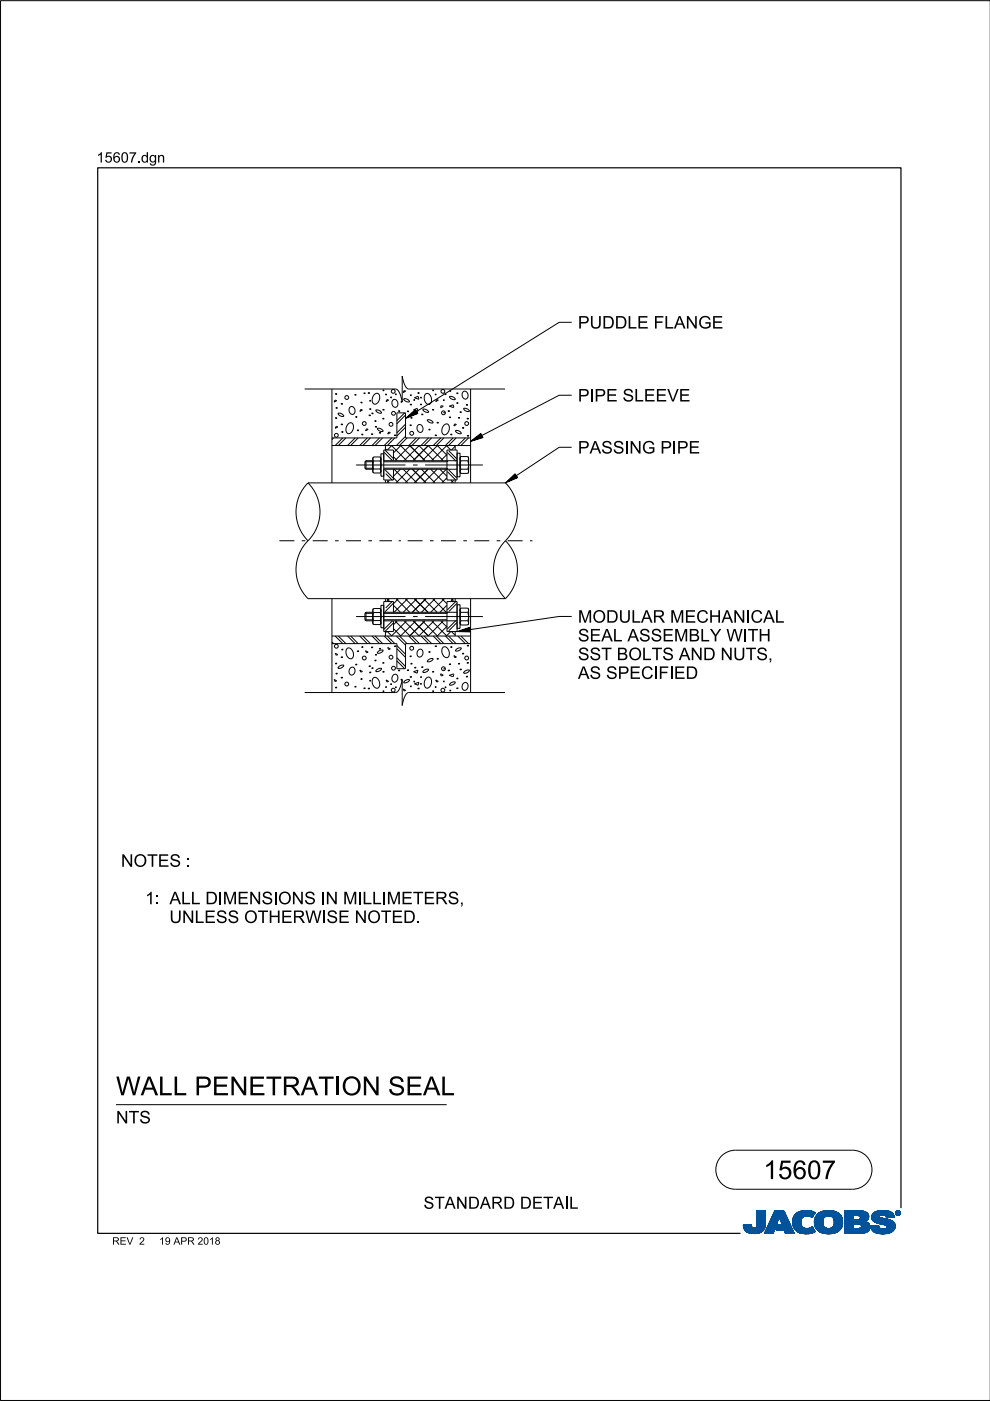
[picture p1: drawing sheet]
<svg xmlns="http://www.w3.org/2000/svg" width="210mm" height="297mm" viewBox="0 0 210 297" stroke-linecap="round" stroke-linejoin="round" font-family="sans-serif">
<defs><g id="words">
<g font-size="4">
<text x="24.6" y="232.2">W ALLPEN</text>
<text x="52.7" y="232.2">ETRATI</text>
<text x="72.4" y="232.2">ON</text>
<text x="82.3" y="232.2">SEAL</text>
<text x="161.9" y="250">15607</text>
</g>
<g font-size="2.6">
<text x="122.5" y="69.7">PUDDLE FLAN</text>
<text x="148" y="69.7">GE</text>
<text x="122.5" y="85.1">PI</text>
<text x="126" y="85.1">PE SLEEVE</text>
<text x="122.5" y="96.2">PASSI</text>
<text x="133.4" y="96.2">N</text>
<text x="136.1" y="96.2">G PI</text>
<text x="143.5" y="96.2">PE</text>
<text x="122.5" y="136">SEALASSEM</text>
<text x="122.5" y="132">M</text>
<text x="125.6" y="132">ODULAR M</text>
<text x="145.1" y="132">ECH</text>
<text x="146" y="136">BLY W I</text>
<text x="153" y="132">AN</text>
<text x="158.1" y="132">I</text>
<text x="158.5" y="136">TH</text>
<text x="159.1" y="132">CAL</text>
<text x="122.5" y="143.9">AS SPECI ED</text>
<text x="122.5" y="140">SST BOLTS AN</text>
<text x="139.6" y="143.9">FI</text>
<text x="149.1" y="140">D N</text>
<text x="155.4" y="140">UTS,</text>
<text x="25.6" y="183.8">N</text>
<text x="28.3" y="183.8">OTES :</text>
<text x="30.8" y="191.7">1:ALLDI</text>
<text x="47.2" y="191.7">M</text>
<text x="50.3" y="191.7">EN</text>
<text x="55.5" y="191.7">SI</text>
<text x="59" y="191.7">ON</text>
<text x="69" y="191.7">N</text>
<text x="72.7" y="191.7">M</text>
<text x="76.8" y="191.7">L</text>
<text x="82" y="191.7">M</text>
<text x="85.1" y="191.7">ETERS,</text>
<text x="35.9" y="195.7">UN</text>
<text x="41.3" y="195.7">LESS OTH</text>
<text x="59.6" y="195.7">ERW I</text>
<text x="69.2" y="195.7">SE N</text>
<text x="77.9" y="195.7">OTED.</text>
<text x="24.6" y="238.2">N</text>
<text x="27.3" y="238.2">TS</text>
<text x="89.8" y="256.3">STAN</text>
<text x="99.2" y="256.3">DARD DETAI</text>
<text x="120.6" y="256.3">L</text>
</g>
<g font-size="2.2">
<text x="20.5" y="34.5">15607.</text>
<text x="29.9" y="34.5">dgn</text>
</g>
<g font-size="1.6">
<text x="23.8" y="263.9">REV</text>
<text x="29.5" y="263.9">2</text>
<text x="33.7" y="263.9">19APR 2018</text>
</g>
</g></defs>
<g fill="none" stroke="#00539a" stroke-width=".21">
<path d="M157.6 259.8h1.7M157.6 259.9h1.7M157.6 259.9l1.7 .1M157.6 260h1.8M158.1 259.7h1.2M159.3 259.7h-1.7l.1 .7M159.3 259.7h-.9M159.3 259.7l.1 .3M159.4 260l.1 .3M160.4 260l-.2 .3h2M160.5 259.6h1.8M160.5 259.6l-.1 .4"/>
<path d="M160.5 259.7h1.8M160.5 256.7v2.9M160.5 256.9h1.8M160.5 257.5h1.8M160.5 256.7h1.8v2.7M160.5 256.8h1.8M160.5 256.8l1.8 .1M160.5 256.9l1.8 .1M160.5 257h1.8M160.5 257.1h1.8M160.5 257.2h1.8M160.5 257.2l1.8 .1"/>
<path d="M160.5 257.3h1.8M160.5 257.4h1.8M160.5 257.4l1.8 .1M160.5 257.6h1.8M160.5 257.6l1.8 .1M160.5 257.7h1.8M160.5 257.8h1.8M160.5 257.9h1.8M160.5 258h1.8M160.5 258.1h1.8M160.5 258.1l1.8 .1M160.5 258.2h1.8"/>
<path d="M160.5 258.3h1.8M160.5 258.3l1.8 .1M160.5 258.4h1.8M160.5 258.5h1.8M160.5 258.5l1.8 .1M160.5 258.6h1.8M160.5 258.6l1.8 .1M160.5 258.7h1.8M160.5 258.8h1.8M160.5 258.9h1.8M160.5 259h1.8M160.5 259.1h1.8"/>
<path d="M160.5 259.2h1.8M160.5 259.3h1.8M160.5 259.8h1.8M162.2 260h-1.8M162.2 259.9v.3M162.2 259.9h-1.8M162.2 259.8h-1.7M162.3 259.4l-.1 .5M162.3 259.4v-2.7h-1.8v2.9M162.3 259.5h-1.8M162.3 259.6h-1.8M162.3 256.7l-1.8 .1"/>
<path d="M162.3 259.4h-1.8M163.7 258.1h3.1M163.7 258h3.1M163.7 257.9h3M163.8 257.8h2.9M163.8 257.7h2.9M163.8 257.7h2.8M163.9 257.6h2.7M163.9 257.5h2.7M164 257.4h2.5M164 257.3h2.5M164.1 257.2h2.3"/>
<path d="M164.1 257.1h2.3M164.1 257h2.3M164.2 257h2.1M164.2 256.9h2.1M164.2 256.8h2.1M164.3 256.7h1.9l2.2 4.8h-1.9l-.3-.8h-1.7l.4-1h1l-.7-1.7-1.3 3.5h-1.8zM164.5 260h-1.7M164.5 259.9l-1.7 .1M164.5 259.9h-1.7M164.5 259.8l-1.7 .1M164.6 259.8h-1.7M164.6 259.7l-1.7 .1"/>
<path d="M164.6 259.7h-1.7M164.6 259.6h-1.7M164.6 259.5l-1.6 .1M164.7 259.5h-1.7M164.7 259.4l-1.7 .1M164.7 259.4h-1.7M164.7 259.3l-1.6 .1M164.7 259.3h-1.6M164.8 259.2l-1.7 .1M164.8 259.2h-1.7M164.8 259.1l-1.6 .1M164.8 260h2.9"/>
<path d="M164.8 259.1h-1.6M164.8 259.9h2.9M164.8 259l-1.6 .1M164.9 259.9h2.7M164.9 259h-1.7M164.9 259.8h2.7M164.9 258.9h-1.6M164.9 258.8h-1.6M164.9 259.7h2.7M164.9 259.7l-.4 1 3.6 .1M165 258.7h-1.6M165 258.6l-1.6 .1"/>
<path d="M165 258.6h-1.6M165 258.5l-1.6 .1M165 258.5h-1.6M165.1 258.4l-1.6 .1M165.1 258.4h-1.6M165.1 258.3l-1.6 .1M165.1 258.3h-1.6M165.1 258.2l-1.5 .1M165.1 258.2h-1.5M165.2 258.1l-1.6 .1M165.2 258.1h-1.6M165.2 258l.7 1.7h-1"/>
<path d="M165.2 258l.7 1.7M165.3 258.1h1.5M165.3 258.1l1.6 .1M165.3 258.2h1.6M165.3 258.2l1.6 .1M165.3 258.3h1.6M165.4 258.3l1.6 .1M165.4 258.4h1.6M165.4 258.4l1.6 .1M165.4 258.5h1.6M165.4 258.5l1.7 .1M165.4 258.6h1.7"/>
<path d="M165.5 258.6l1.6 .1M165.5 258.7h1.6M165.5 258.8h1.7M165.5 258.9h1.7M165.6 258.9h1.6M165.6 259h1.7M165.6 259l1.7 .1M165.6 259.1h1.7M165.6 259.1l1.7 .1M165.7 259.2h1.7M165.7 259.2l1.7 .1M165.7 259.3h1.7"/>
<path d="M165.7 259.3l1.7 .1M165.7 259.4h1.7M165.8 259.4l1.7 .1M165.8 259.5h1.7M165.8 259.5l1.7 .1M165.8 259.6h1.7M166.2 256.7l2.2 4.8M166.2 256.8l-1.9-.1-2.2 4.8h1.8l1.3-3.5M168 258.9l.4 1.5M168 258.9h1.8M168 259h1.8M168 259.1h1.8"/>
<path d="M168 259.2h1.8M168 259.2l1.8 .1M168 259.3h1.8M168 259.3l1.8 .1M168.1 259.4h1.8M168.1 259.5h1.7M168.1 259.4l1.7 .1M168.1 259.5l1.8 .1M168.1 259.6h1.8M168.1 259.7h1.8M168.1 259.7l1.8 .1M168.1 259.8h1.8"/>
<path d="M168.1 259.8l1.8 .1M168.2 260h1.8M168.2 259.9h1.8M168.3 258l-.3 .9M168.9 257.3l-.6 .7M169.1 257.1h3.6M169.2 257h3.4M169.4 256.9h3.1M169.5 256.9h2.9M169.8 256.8h2.4M169.8 259.1a1.33 1.33 0 0 0 .8 1.4 1.33 1.33 0 0 0 1.5-.3l.2-.1M169.8 259.1h-1.8"/>
<path d="M169.8 259l-1.8 .1M169.9 258.8l-1.9 .1M169.9 258.8h-1.9M169.9 258.7h-1.9M169.9 258.6h-1.8M169.9 258.6l-1.9 .1M169.9 258.5l-1.8 .1M169.9 258.5h-1.8M169.9 258.4l-1.8 .1M170 258.4h-1.9M170 258.4l-.2 .7M170 258.3l-1.8 .1"/>
<path d="M170 258.3h-1.8M170 258.2l-1.8 .1M170.1 258.2h-1.9M170.1 258.1l-.1 .3M170.1 258.1l-1.9 .1M170.2 258.1h-2M170.3 258h-2.1M170.3 256.7l-1.4 .5M170.3 256.7h1.5M170.3 256.7a4 4 0 0 1 2.5 .4M170.4 258h-2.1M170.4 257.9h-2.1"/>
<path d="M170.6 257.8l-2.3 .1M170.6 257.9l-.5 .2M170.8 257.8h-2.5M171.4 257.8h1M171.5 256.7l-1.7 .1M171.5 256.7l.6 .1M171.7 257.8h.7M171.8 257.9h.6M171.9 258h.4M172.1 258.1h.2M172.2 258.1h.1M172.3 258h-.3"/>
<path d="M172.4 257.7l-4 .1M172.5 257.7h-4.1M172.5 257.6l-4 .1M172.5 257.6h-4M172.6 257h-3.3M172.6 257.5l-4.1 .1M172.6 257.5h-4M172.6 257.4l-4 .1M172.7 257.4h-4M172.7 259h1.8M172.7 259.2h1.8M172.7 259.3h1.8"/>
<path d="M172.7 259.3l1.8 .1M172.7 259.4h1.8M172.7 257.3l-3.9 .1M172.7 259.5h1.8M172.7 259.5l1.8 .1M172.7 259.6h1.8M172.7 259.7h1.8M172.7 258.6h1.8M172.7 257.3h-3.9M172.8 259.8h1.8M172.8 257.2l-3.9 .1M172.8 259.9h1.8"/>
<path d="M172.8 259.9l.3 .6M172.8 259.8l1.8 .1M172.8 259.9l1.8 .1M172.8 257.2h-3.9M172.8 260h1.8M172.8 257.1l-.6 1.1a1.75 1.75 0 0 0-1.6-.3M172.9 257.1l-3.9 .1M173 257.8h2.3M173 257.8l-.3 1.3h1.8M173 257.8h5.3M173.1 257.7h5.2M173.1 257.7h5.1"/>
<path d="M173.1 257.6h5.1M173.2 257.6h4.9M173.2 257.5h4.8M173.4 257.4h4.6M173.4 257.4h4.5M173.5 257.3h4.4M173.6 257.2l4.2 .1M173.6 257.2h4.1M173.7 257.1l4 .1M173.8 257.1h3.8M173.9 257h3.5M174 257h3.3"/>
<path d="M174.1 256.9h3.2M174.2 256.9h2.8M174.4 256.8h2.6M174.5 259h-1.8M174.5 259.2a1.15 1.15 0 0 0 1.3 1.3M174.5 259.2l-1.8-.1 .1 .8M174.5 258.9l-1.8 .1M174.5 258.9h-1.8M174.5 258.8l-1.8 .1M174.5 258.7l-1.8 .1M174.5 258.7h-1.8M174.5 258.6l-1.8 .1"/>
<path d="M174.5 258.5l-1.8 .1M174.6 258.5h-1.9M174.6 256.8h1.9M174.6 258.4l-.1 .8M174.6 258.4h-1.8M174.6 258.4l-1.9 .1M174.6 258.3l-1.8 .1M174.6 258.3h-1.8M174.7 258.2h-1.9M174.7 258.1l-.1 .3M174.8 258.1l-2 .1M174.8 258.1h-1.9"/>
<path d="M174.9 256.7a3.2 3.2 0 0 1 3.6 1.4l.1 .8-.1 1.1M174.9 258l-1.9 .1M175 258h-2M175.1 257.9l-.4 .2M175.1 257.9h-2.1M175.2 257.9h-2.2M175.3 257.8l-.2 .1M175.5 256.7h.7M175.7 257.8h-.4M175.7 257.8l.6 .1M176 257.8h2.4M176.2 257.9h2.2"/>
<path d="M176.3 257.9l.5 .5M176.4 258h2M176.4 256.7h-1.5a2.68 2.68 0 0 0-1.9 1.1M176.5 258l2 .1M176.5 258.1h2M176.6 258.1h1.9M176.6 258.2h1.9M176.7 258.2l1.8 .1M176.7 258.3h1.8M176.7 258.3l1.9 .1M176.7 259.9h1.8M176.7 258.4h1.9"/>
<path d="M176.8 258.4l.1 .5M176.8 258.4l1.8 .1M176.8 258.5h1.8M176.8 258.6h1.8M176.9 259.4h1.8M176.9 259.2l1.8 .1M176.9 259.1h1.8M176.9 259.2h1.8M176.9 258.9v.3M176.9 259.2a1.11 1.11 0 0 1-1.1 1.3M176.9 259h1.8M176.9 258.9h1.8"/>
<path d="M176.9 258.8h1.7M176.9 258.8l1.8 .1M176.9 258.7h1.7M176.9 259.3h1.8M176.9 259.3l1.8 .1M178 257.4l-4.7 .1M178.4 257.9h-2.1l.5 .5M178.5 259.7l-1.7 .1M178.5 259.8l-1.8 .1M178.5 259.8h-1.7M178.5 260l-.2 .5M178.5 259.9l-1.8 .1"/>
<path d="M178.5 260h-1.8M178.6 259.7h-1.8M178.6 258.5l-1.8 .1M178.6 259.6h-1.8M178.6 259.5l-1.8 .1M178.6 259.5h-1.8M178.7 259.4h-1.8M179.1 259.7h1.8M179.1 259.5h5.2M179.1 256.9h4.4M179.1 257.5h5M179.1 256.8h4"/>
<path d="M179.1 256.8h3.4M179.1 257h4.5M179.1 257.1h4.7M179.1 257.1l4.7 .1M179.1 257.2h4.8M179.1 257.2l4.8 .1M179.1 257.3h4.8M179.1 257.3l4.9 .1M179.1 257.4h4.9M179.1 257.4l5 .1M179.1 257.6h5M179.1 257.6l5 .1"/>
<path d="M179.1 257.7h5M179.1 257.7l1.8 .1M179.1 257.8h1.8M179.1 257.9h1.8M179.1 258h1.8M179.1 258.1h1.8M179.1 258.2h1.8M179.1 258.3h1.8M179.1 258.4h1.8M179.1 258.5h1.8M179.1 258.5l1.8 .1M179.1 258.6h4.8"/>
<path d="M179.1 258.7h4.7M179.1 258.7h4.6M179.1 258.8h4.5M179.1 258.9h4.5M179.1 258.9h4.3M179.1 259h4.4M179.1 259l4.5 .1M179.1 259.1h4.6M179.1 259.1l4.7 .1M179.1 259.2h4.8M179.1 259.2l4.9 .1M179.1 259.3h5"/>
<path d="M179.1 259.3l5.1 .1M179.1 259.4h5.1M179.1 259.4l5.1 .1M179.1 259.5l1.8 .1M179.1 259.6h1.8M179.1 259.8h1.8M179.1 259.9h1.8M179.1 260h1.8M180.9 257.7v.9M181.8 259.5h-.9v1v-1M181.8 259.5h.2M181.8 259.5l.8 .3"/>
<path d="M182.1 257.7l2.1 .1M182.2 257.8h2M182.2 259.5l2.1 .1M182.3 258.5h1.7M182.3 258.5l-1.4 .1M182.3 257.9h1.9M182.4 257.9h1.8M182.4 257.9v.1M182.4 257.9l-.4-.2h-1.1v.9M182.4 258h1.8M182.4 258v.3M182.4 258.3l-.1 .2"/>
<path d="M182.4 259.6h1.9M182.4 258.1h1.8M182.4 258.1l1.8 .1M182.4 258.2h1.8M182.5 259.7h1.9M182.5 256.9l1.1 .1M182.5 259.7l1.9 .1M182.6 259.8h1.8M182.6 259.8v.4l-.2 .2M182.7 259.9h1.7M182.9 256.8h-3.8v4.7M183.3 256.9l-4.2-.1v4.7"/>
<path d="M183.6 257l.4 .4M183.9 259.2l.2 .2M184 258.5l-2.1 .1M184 258.5h-1.8M184 257.4l.1 .2M184.1 258.4l-.8 .6 .6 .2M184.1 258.4h-1.8M184.1 258.3l-1.7 .1M184.1 258.3h-1.7M184.1 257.6l.1 .6M184.1 258.2l-1.7 .1M184.1 259.4l.3 .5v.6"/>
<path d="M184.2 258.2l-.1 .2M184.2 258h-1.8M184.4 259.9h-1.7M184.5 260h-1.8M184.6 259.9v.2M184.6 259.9h1.7M184.6 260h1.7M184.8 258.1h1.7M184.8 258l.2 .7M184.8 258h1.7M184.8 258.3h2.5M184.8 258.3l2.8 .1"/>
<path d="M184.8 258.1l1.8 .1M184.8 258.2h2M184.8 258.4h3M184.8 258.4l3.2 .1M184.9 258.2l2.1 .1M184.9 257.6h4.6M184.9 258.5h3.4M184.9 258.5l3.6 .1M184.9 258.6h3.7M184.9 257.5h4.5M185 257.5h4.4M185 258.6l3.7 .1"/>
<path d="M185 258.7h3.9M185 258.7l.6 .4M185 257.4h4.3M185 257.4h4.4M185.1 258.7l3.9 .1M185.1 258.8h.7M185.1 257.3h4.1M185.2 258.9h.6M185.2 258.9l4.1 .1M185.3 257.2h3.9M185.3 259h4M185.3 257.1l3.8 .1"/>
<path d="M185.4 257.1h3.7M185.4 259l4 .1M185.5 257h3.5M185.5 259.1h4M185.6 259.1l3.9 .1M185.6 259.1l.5 .2M185.7 259.2h3.9M185.7 256.9h3M185.8 259.2l3.8 .1M185.8 258.9h3.4M185.9 258.8h3.2M185.9 256.8h2.7"/>
<path d="M185.9 256.8l-.8 .5-.3 .7M185.9 256.8l.7-.1a3.3 3.3 0 0 1 2.7 .6h-4.2M186 259.3h3.6M186.1 256.8h2.3M186.1 259.4h3.6M186.1 259.3l1.5 .4 .4 .2M186.3 259.8l-.5 .1M186.3 259.8l-1.7 .1M186.3 259.8v.3M186.3 259.4h3.4M186.4 257.9h-1.6M186.4 257.9l.1 .1"/>
<path d="M186.5 257.9h-1.7M186.5 257.8h-1.7M186.5 258v.1M186.5 257.8l-.1 .1M186.5 257.7h-1.6M186.5 259.4l3.2 .1M186.5 258.1l.1 .1M186.6 257.6l-1.7 .1M186.6 258.2l.4 .1M186.7 256.7h.8M186.7 259.5h3M186.9 257.6h-2"/>
<path d="M186.9 259.5l2.9 .1M187 258.3l1.7 .4 .9 .6M187.2 259.6h2.6M187.4 259.7h2.4M187.4 257.6h2.1M187.6 257.6l1.9 .1M187.6 259.7h2.2M187.6 257.7h2M187.7 257.7a1.07 1.07 0 0 0-1.2 .1M187.7 257.7l.1 .1M187.7 257.8h1.9M187.8 257.8h1.7"/>
<path d="M187.8 256.7h-1.3M187.8 257.8l.1 .4 1.1-.1M187.8 257.9h1.7M187.8 257.9h1.8M187.9 258h1.7M187.9 258l1.7 .1M187.9 258.1h1.7M187.9 259.9h1.9M188 259.9l.1 .2M188 260h1.8M188.1 257h-2.6M188.2 257h.6"/>
<path d="M188.7 256.9h-2.9M189.3 257.3l.3 .8-1.7 .1M189.6 259.3l.2 .4v.6M189.8 259.9l-1.8 .1M189.8 259.8h-2.1M189.8 259.8h-1.9M189.9 257.2v.1M189.9 257.1h.1M189.9 257.2h.1M189.9 257.3h.1M189.9 257.3l.2 .3M190 257.4h.1"/>
<path d="M190 257.4l.1 .1M190 257.5h.2M190 257.2v.1M190 257.2l.2 .3M190 257.3l.2 .2M190 257.1h-.1M190 257h-.1M190.1 257h-.2M190.1 257.5l.2 .1M190.1 256.9h-.1M190.1 257.6h.6M190.2 256.8l-.1 .1"/>
<path d="M190.2 257.5l.2 .1M190.2 257.5l-.1 .1M190.2 257.6h.4M190.2 256.9h.4M190.2 256.9h.4l-.1 .3 .2 .3-.3-.3-.2 .3zM190.2 256.9v.6l.1-.3 .3 .3M190.2 257h.4M190.2 257.1h.1M190.2 257.1h.5M190.2 257.2h.5M190.2 257.2l.3 .1M190.2 257.3h.1"/>
<path d="M190.2 257.4h.1M190.2 257.4l.1 .1M190.2 256.8h-.1M190.3 257h.2v.1l-.2 .1zM190.3 257v.2M190.3 257h-.1M190.4 257.2l.2 .3M190.4 257.6h.1M190.4 256.8h-.2l-.2 .4M190.4 256.7a.5 .5 0 0 1 .5 .5 .5 .5 0 0 1-.5 .5M190.4 256.8l.4 .2v.2M190.4 256.7a.5 .5 0 0 0-.5 .5 .5 .5 0 0 0 .5 .5l-.3-.1"/>
<path d="M190.4 256.8l.3 .1 .1 .3M190.4 256.7l-.4 .2-.1 .3M190.4 256.7v.1M190.4 257.6v.1M190.4 256.7l.3 .1 .2 .4M190.4 257h-.1l.1 .2M190.4 257l.2 .1-.2 .1M190.4 257h.1M190.5 257.3h.1M190.5 257.3l.1 .1M190.5 257.2l.2 .3M190.5 257.4h.1"/>
<path d="M190.5 257.1h.2M190.5 257.4l.2 .1M190.5 257l-.1 .2M190.5 256.7h-.3M190.6 257.5h.2M190.6 256.8h.1M190.6 257.1l-.1 .1M190.7 257.1h-.1M190.7 257.1l-.2 .1M190.7 257.1l-.5-.2v.6l.1-.3M190.7 257h-.1M190.7 256.8l.1 .1"/>
<path d="M190.7 256.8h-.6M190.7 256.9h.2M190.8 257h.1M190.8 257.6h-.2M190.8 257.2v.2l-.4 .2M190.8 257.2l-.1 .3-.3 .1M190.8 257.1h.1M190.8 257.2h.1M190.9 257.4l-.2 .1M190.9 257.4h-.1M190.9 257.3l-.1 .1M190.9 257.3h-.1"/>
<path d="M190.9 257.2h.1M190.9 257.2l-.1 .3-.4 .2M190.9 257.1h-.1M157.7 260.1h1.7M157.7 260l1.7 .1M157.7 260.2h1.8M157.7 260.2l1.8 .1M157.7 260.3h1.8M157.7 260.3l1.9 .1M157.7 260.4h4.4M157.7 260.4l.4 .5M157.7 260.4l4.4 .1"/>
<path d="M157.8 260.5h4.3M157.8 260.6h4.3M157.8 260.7h4.2M157.9 260.7h4.1M157.9 260.8h4M158 260.8h3.9M158 260.9h3.9M158.1 260.9h3.3M158.1 261h3.6M158.2 261h3.5M158.3 261.1h3.2M158.4 261.2h3.1"/>
<path d="M158.5 261.2h2.9M158.6 261.3h2.7M158.7 261.4h2.4M158.8 261.4h2.1M159.1 261.5h1.6M159.5 260.3l.3 .1 .4-.1M159.7 261.5h.7M160.9 261.4h.1M161.5 260.9h.2M161.6 261.1h-3.3M162.1 260.3l-2 .1M162.2 260.2l-1.9 .1"/>
<path d="M162.2 260.2a2.25 2.25 0 0 1-2.8 1.3l-.9-.2-.4-.4M162.2 260.2h-1.9M162.2 260.1l-1.8 .1M162.2 260.1h-1.8M162.2 260l-1.8 .1M164 261.4h-1.9M164 261.3l-1.9 .1M164 261.3h-1.8M164 261.2l-1.8 .1M164 261.2h-1.8M164.1 261.1l-1.9 .1M164.1 261.1h-1.8"/>
<path d="M164.1 261l-1.8 .1M164.1 261h-1.8M164.1 260.9l-1.8 .1M164.2 260.9h-1.8M164.2 260.8l-1.8 .1M164.2 260.8h-1.8M164.2 260.7l-1.8 .1M164.2 260.7h-1.7M164.2 260.6l-1.7 .1M164.3 260.6h-1.8M164.3 260.5h-1.8M164.3 260.4l-1.7 .1"/>
<path d="M164.3 260.4h-1.7M164.3 260.3l-1.7 .1M164.4 260.3h-1.8M164.4 260.2l-1.7 .1M164.4 260.2h-1.7M164.4 260.1l-1.7 .1M164.4 260.1h-1.7M164.5 260l-1.8 .1M164.5 260.7h3.5M164.6 260.7h3.4M164.6 260.6h3.4M164.6 260.5h3.4"/>
<path d="M164.6 260.5h3.3M164.6 260.4h3.3M164.7 260.4h3.2M164.7 260.3h3.2M164.7 260.3h3.1M164.7 260.2h3.1M164.8 260.1h3M164.8 260.1h2.9M166.3 260.8h1.8M166.3 260.8l1.8 .1M166.3 260.9h1.8M166.3 260.9l1.8 .1"/>
<path d="M166.3 261h1.9M166.3 261l1.9 .1M166.4 261.1h1.8M166.4 261.1l1.8 .1M166.4 261.2h1.9M166.4 261.2l1.9 .1M166.4 261.3h1.9M166.5 261.3l1.8 .1M166.5 261.4h1.9M166.5 261.5h1.9M166.5 261.5l-.3-.8 .3 .8h1.9M168.2 260l1.9 .1"/>
<path d="M168.2 260.1h1.9M168.2 260.1l1.9 .1M168.2 260.2h2M168.3 260.2l2 .1M168.3 260.3h2.1M168.3 260.3l2.2 .1M168.3 260.4h2.5M168.4 260.4l.6 .7M168.4 260.4l4.1 .1M168.5 260.5h4M168.5 260.6h4M168.6 260.7h4"/>
<path d="M168.6 260.7l4 .1M168.7 260.8h3.9M168.7 260.8l4 .1M168.8 260.9h3.9M168.9 260.9l3.8 .1M168.9 261h3.9M169 261l3.8 .1M169 261.1h3.9M169 261.1a4.2 4.2 0 0 0 3.8 0M169.1 261.1h3.8M169.2 261.2h3.5M169.3 261.3h3.2"/>
<path d="M169.5 261.4h2.8M169.6 261.4h2.6M170 261.5h2M170.6 261.6h.4M171.5 260.4h.9M171.6 260.4h.8M171.8 261.5h-1.5M171.8 260.3h.6M172 260.3h.3M172 260.2h.3M172.1 260.2h.2M172.2 260.1h.1"/>
<path d="M172.3 260.1l.6 1M172.6 261.2l-3.3 .1M172.8 260.1h1.9M172.9 260.1l1.9 .1M172.9 260.2h1.9M172.9 260.2l2 .1M172.9 260.3h2.2M173 260.3l2.1 .1M173 260.4h2.4M173 260.4h5.3M173.1 260.5h5.2M173.1 260.5l.7 .6 .8 .4"/>
<path d="M173.1 260.6h5.2M173.2 260.6h5M173.3 260.7h4.9M173.3 260.7h4.8M173.3 260.8h4.7M173.4 260.9h4.5M173.5 260.9h4.4M173.5 261h4.3M173.6 261h4.2M173.7 261.1h4M173.8 261.1h3.8M173.8 261.2h3.7"/>
<path d="M174 261.2h3.4M174.2 261.4h2.9M174.3 261.4h2.7M175.1 261.5h1.4M175.3 261.6h.4M176.6 260.2h1.9M177 261.4l-1 .2-1.4-.1h2.2M177.3 261.3h-3.3M178.1 260.8h-4.8M178.3 260.5l-.6 .6-.7 .3M178.3 260.4h-2.2M178.4 260.3l-2.2 .1"/>
<path d="M178.4 260.3h-2l-.6 .2M178.5 260.2l-2.1 .1M178.5 260.2h-2M178.5 260.1h-1.9M178.5 260l-1.9 .1M179.1 261.5h3.4M179.1 260.1h1.8M179.1 260.1l1.8 .1M179.1 260.2h1.8M179.1 260.2l1.8 .1M179.1 260.3h1.8M179.1 260.4h1.8"/>
<path d="M182.3 260.4h2.1M182.4 260.4h2M182.4 260.4l-.6 .1M183.1 261.4l-4 .1M183.4 261.3l-4.3 .1M183.5 261.3h-4.4M183.7 261.3h-.1M183.7 261.2l-4.6 .1M183.8 261.2h-4.7M183.9 261.1l-4.8 .1M184 261.1h-4.9M184 261l-4.9 .1"/>
<path d="M184.1 261l-.8 .4-1.1 .1M184.1 261h-5M184.1 260.9l-5 .1M184.2 260.9h-5.1M184.2 260.8l-5.1 .1M184.3 260.8h-5.2M184.3 260.7l-5.2 .1M184.3 260.7h-5.2M184.4 260.6l-5.3 .1M184.4 260.6h-5.3M184.4 260.5h-5.3M184.4 260.5l-.3 .5"/>
<path d="M184.4 260.4l-5.3 .1M184.5 260l-1.8 .1M184.5 260.2l-2 .1M184.5 260.3h-2M184.5 260.1h-1.9M184.5 260.2h-1.9M184.6 260l1.7 .1M184.6 260.1l.1 .3M184.6 260.1h1.8M184.6 260.2h1.8M184.6 260.1l1.8 .1M184.6 260.2l1.8 .1"/>
<path d="M184.7 260.3h1.8M184.7 260.3l1.8 .1M184.7 260.4a2.52 2.52 0 0 0 2.7 1.2M184.7 260.4h1.9M184.7 260.5h2M184.7 260.5h2.1M184.8 260.6h2.1M184.8 260.6h4.8M184.8 260.7h4.7M184.9 260.8h4.6M184.9 260.8h4.5M185 260.9h4.4"/>
<path d="M185.1 260.9h4.3M185.1 261h4.3M185.2 261.1h4M185.2 261.1h3.9M185.3 261.2h3.7M185.4 261.2h3.5M185.5 261.3h3.4M185.7 261.3h3.1M185.8 261.4h2.7M185.9 261.5h2.4M186.3 260.1a1.08 1.08 0 0 0 1.4 .5M186.4 261.5h1.6"/>
<path d="M186.6 261.6h.9M188 260.4h1.8M188 260.4l-.3 .2M188.1 260.3h1.7M188.1 260.1l-.1 .3M188.1 260.2h1.7M188.3 261.5l-.9 .1M188.9 261.3l-.6 .2M189.3 261.1h-4.1M189.4 260.9l-.5 .4M189.6 260.7h-4.8M189.7 260.6h-2"/>
<path d="M189.7 260.5h-1.9M189.7 260.5h-1.8M189.7 260.4h-1.7M189.7 260.3h-1.6M189.8 260.2h-1.7M189.8 260.3l-.4 .6M189.8 260.1h-1.7M189.8 260h-1.7"/>
<circle cx="190.4" cy="257.2" r=".51"/>
<circle cx="190.4" cy="257.2" r=".42"/>
</g>
<g fill="none" stroke="#000" stroke-width=".21">
<path d="M210 .1h-209.9v296.8h209.9M121.2 68.3h-2.6l-30.9 19.3 .2-.2 .2 .2-.7 .3 .6-.6 .2 .3-1.3 .5 1.1-.9 .5 .4-2 .8 1.6-1.4 .5 .7-2.6 1 2.1-1.9 .5 .9M64.6 82.5h19.3a2.75 2.75 0 0 1 1.3 2.3l.1 .4v-5.5a4.2 4.2 0 0 0 1.2 2.7l20.6 .1M70.4 82.5v19.9M70.4 92.8h13.7v-5.3h1.9v5.3h13.8M70.4 94.5h29.4M70.7 92.8l-.3 .4M71 84.8l.4 .1-.6 .4zM71.1 83.5l.3 .1zM71.1 88.6l.3 .1zM71.2 86.5h.3zM71.3 90.4l.3 .1-.5 .3z"/>
<path d="M71.7 87.7l.4-.1a.9 .9 0 0 1 .8 .6l-.4 .1a.91 .91 0 0 1-.8-.6zM72.3 85.6l.3 .1zM72.3 90h.3zM72.4 91.6h.3zM72.7 92.8l-1.6 1.7M73.3 92.8l-1.6 1.7M73.9 89.8l.6-.2a1.32 1.32 0 0 1 .4 1.4 1.32 1.32 0 0 1-1.1 .9 1.36 1.36 0 0 1 .1-2.1zM74.2 86.3a.79 .79 0 0 1 1.1 .6 .79 .79 0 0 1-.7 .9 1 1 0 0 1-.4-1.5zM75.2 83.7h.3zM75.3 92.8l-1.6 1.7M75.4 88.4h.3zM75.5 98.6h10.5"/>
<path d="M75.8 91.2l.2 .1zM75.9 92.8l-1.5 1.7M76.5 86.8l.3 .1-.5 .3zM76.5 85.3l.3 .1zM76.7 92.1h.3zM77.1 83.4h.3zM77.4 97.9v1.4M77.4 97.9h1.6M77.4 99.3h1.6M77.4 99.3l.2 .2M77.6 99.5h1.4M77.6 97.7l-.2 .2"/>
<path d="M77.6 97.7h1.4M77.6 97.7v1.8M77.7 90.9l.4 .1-.6 .3zM77.9 92.8l-1.6 1.7M78.1 83.3l.3 .1zM78.2 88l.3 .1zM78.4 86.7l.3 .1zM78.5 92.8l-1.6 1.7M78.8 92l.3 .1zM78.8 87.6l.3 .1zM79.2 96.9h1.4M79.2 97.7h1.4"/>
<path d="M79.2 99.4h1.4M79.2 99.4a.59 .59 0 0 0 0 .9M79.2 96.9a.59 .59 0 0 0 0 .8M79.2 97.7l-.1 1.1 .1 .6M79.2 96.9l-.2 .2v3l.2 .2M79.5 83.6l.6-.2a1.32 1.32 0 0 1 .3 1.4 1.32 1.32 0 0 1-1.1 .9 1.36 1.36 0 0 1 .2-2.1zM79.5 89.3h.3zM79.6 90.5h.3zM79.7 87l.4-.1a.9 .9 0 0 1 .8 .6l-.4 .1a.91 .91 0 0 1-.8-.6zM80 90.9l.4-.1a.9 .9 0 0 1 .8 .6l-.4 .1a.91 .91 0 0 1-.8-.6zM80.4 91.7l.3 .1zM80.5 92.8l-1.6 1.7"/>
<path d="M80.6 99.4a.59 .59 0 0 1 0 .9M80.6 96.9a.59 .59 0 0 1 0 .8M80.6 97.7l.2 1.1-.2 .6M80.6 96.9l.2 .2v3l-.2 .2M80.8 96.2h.6v4.8h-.6zM81.1 92.8l-1.6 1.7M81.1 88.7l.3 .1zM81.2 86.9h.3zM81.3 95.8l1.9 1.9M81.4 99.3h13.4l.2 .2M81.7 95.5l1.7 1.7M81.7 99.6l1.7 1.8"/>
<path d="M81.7 94.5v.9M81.7 95.2l.3 .2M82.1 84.7l.3 .1-.5 .3zM82.4 91.6l.4 .1-.6 .3zM82.4 93.5l-.1 .1M83 93.6l-.1 .1M83 94.5l3.2 3.1M83.1 92.8l-1.6 1.7M83.1 94.5l-1 .9M83.3 84.8a.79 .79 0 0 1 1 .6 .79 .79 0 0 1-.7 .9 1 1 0 0 1-.3-1.5zM83.4 97.6v-2.2h-2v2.3h15.5M83.4 99.5v2.3h-2v-2.3h15.5"/>
<path d="M83.4 96.8l.8 .8M83.6 99.5l2.8 2.9M83.6 92.3h.3zM83.7 92.8l-1.6 1.7M84.5 87.1l.3 .1zM84.9 99.5l-1.5 1.5M84.9 94.5l3.2 3.1M85 94.5l-1.6 1.5M85.5 99.5l2.9 2.9M85.6 84.6l.4-.1a.9 .9 0 0 1 .8 .7h-.4a.91 .91 0 0 1-.8-.6zM85.7 82.8l.3 .1-.5 .3zM85.8 87.5l-1.7 1.7"/>
<path d="M86 88l-1.9 1.8M86 89.9l-1.9 1.9M86 90.6l-1.9 1.8M86 92.5l-2 2M86.3 92.8l-1.6 1.7M86.4 87.2h.3zM86.9 99.5l-2.9 2.9M86.9 94.5l3.1 3.1M86.9 90.1l.3 .1zM87 94.5l-3.2 3.1M87 85.8h.3zM87.1 88.6h.3z"/>
<path d="M87.4 99.5l2.9 2.9M87.6 98.6h.9M87.7 86.9l.8-.3 .1 .6zM87.9 84.3l.8-.3 .1 .7zM87.9 87.7l.3 .1zM88.3 92.8l-1.6 1.7M88.6 83.3l.3 .1zM88.6 90.1a.79 .79 0 0 1 1.1 .6 .79 .79 0 0 1-.7 1 1 1 0 0 1-.4-1.6zM88.8 99.5l-2.9 2.9M88.8 94.5l3.2 3.1M88.9 94.5l-3.2 3.1M88.9 92.8l-1.6 1.7"/>
<path d="M89.4 99.5l2.8 2.9M89.4 87.8l.3 .1zM89.7 86.8l.3-.1a.9 .9 0 0 1 .9 .7h-.4a.91 .91 0 0 1-.8-.6zM90.1 98.6h12.3M90.2 83.6l.3-.2a1.32 1.32 0 0 1 1 1 1.32 1.32 0 0 1-.5 1.3 1.36 1.36 0 0 1-.8-2.1zM90.6 89.1l.4-.1a.9 .9 0 0 1 .8 .6l-.4 .1a.91 .91 0 0 1-.8-.6zM90.7 99.5l-2.8 2.9M90.8 94.5l3.1 3.1M90.8 94.5l-3.1 3.1M90.9 92.8l-1.6 1.7M90.9 91.1h.3zM91.3 99.5l2.9 2.9"/>
<path d="M91.5 92.8l-1.6 1.7M91.7 86.9h.3zM92.3 92.3h.3zM92.6 84.7l.3 .1-.5 .3zM92.7 89.6h.3zM92.7 99.5l-2.9 2.9M92.7 94.5l2.1 2M92.8 94.5l-3.2 3.1M93.3 99.5l1.5 1.5M93.5 92.8l-1.6 1.7M93.6 85.9l-.2 .5M93.6 86l.4 .1"/>
<path d="M94 86.2l-.6 .3M94 87.4l.3 .2M94.1 92.8l-1.6 1.7M94.2 90.1l.6-.2a1.32 1.32 0 0 1 .4 1.4 1.32 1.32 0 0 1-1.1 .9 1.36 1.36 0 0 1 .1-2.1zM94.6 99.5l-2.8 2.9M94.6 94.5l1 .9M94.7 94.5l-3.1 3.1M94.8 96.4l-1.3 1.2M94.8 97.6v-2.2h2.1v6.4h-2.1v-4.1M94.8 100l1.9 1.8M94.8 95.9l1.9 1.9M95 97.7l-.2 .2h-13.4"/>
<path d="M95 87.1l.3 .1zM95.1 99.6l1.8 1.8M95.1 95.6l1.8 1.7M95.3 88.5h.3zM95.3 84.1l.4-.1a.9 .9 0 0 1 .8 .7h-.4a.91 .91 0 0 1-.8-.6zM95.5 92.1h.3zM96 85.8l-.7 .3 .9 .3M96 92.8l-1.6 1.7M96.1 85.8l.1 .6M96.4 89.9l.4 .1-.6 .3zM96.5 94.6l-.8 .8M96.5 94.5v.9"/>
<path d="M96.6 91.3h.4a.9 .9 0 0 1 .8 .6l-.4 .1a.91 .91 0 0 1-.8-.7zM96.7 92.8l-1.6 1.7M96.8 85.4l.3 .1zM96.8 83.4h.3zM96.9 96.1h.6v5h-.6zM97.2 88.6h.3zM97.5 87.4h.3zM97.7 99.5a.62 .62 0 0 0 0 .9M97.7 96.8a.62 .62 0 0 0 0 .9M97.7 97.7l-.2 .7 .2 1.1M97.7 97.7h1.5M97.7 99.5h1.5"/>
<path d="M97.7 96.8l-.2 .2v3.2l.2 .2M97.7 96.8h1.5M98 90.7l.3 .1zM98.2 83.1a.79 .79 0 0 1 1 .6 .79 .79 0 0 1-.7 .9 1 1 0 0 1-.3-1.5zM98.3 86.6h.4a.9 .9 0 0 1 .8 .6l-.4 .1a.91 .91 0 0 1-.8-.7zM98.7 92.8l-1.6 1.7M98.9 85.8l.3 .1zM99 88.7l.3 .1zM99.1 92.4h.3zM99.2 99.5a.62 .62 0 0 1 0 .9M99.2 96.8a.62 .62 0 0 1 0 .9M99.2 97.7l.1 .7-.1 1.1"/>
<path d="M99.2 96.8l.2 .2v3.2l-.2 .2M99.3 92.8l-1.6 1.7M99.8 82.5v19.9M121.2 83.8h-2.6l-17.1 8.9 .3-.2 .1 .1-.8 .3 .7-.6 .3 .4-1.4 .4 1.2-.9 .4 .5-2 .7 1.6-1.3 .5 .7-2.7 .8 2.2-1.7 .5 .9M121.2 94.8h-2.6l-9.7 6.5 .2-.3 .2 .2-.8 .3 .6-.6 .3 .3-1.3 .6 1.1-1 .4 .4-1.9 .9 1.5-1.5 .5 .7-2.5 1.1 2-1.9 .5 .8M65.3 114.7a8.7 8.7 0 0 0 0 12.2h41.9M65.3 102.4a8.7 8.7 0 0 0 0 12.3M65.3 102.4a8.7 8.7 0 0 1 0 12.3M65.3 102.4h41.9a8.7 8.7 0 0 1 0 12.3M79.2 100.3h1.4M81.7 101.8v.6M81.8 100.4l1.4 1.4"/>
<path d="M82 101.8l.5 .6M82.6 101.8l-.6 .6M83.4 101.3l1.1 1.1M84.5 114.7h.5M94.8 101.3l-1.1 1.1M95.6 101.8l.5 .6M96.2 101.8l-.6 .6M96.5 101.8v.6M97.7 100.4h1.5M107.2 114.7a8.7 8.7 0 0 1 0 12.2M107.2 114.7a8.7 8.7 0 0 0 0 12.2M70.4 126.9v19.9"/>
<path d="M70.4 134.8h29.4M70.4 136.5h13.7v5.3h1.9v-5.3h13.8M70.4 136.1l.3 .4M71.1 134.8l1.6 1.7M71.1 138.5l.5 .3-.3 .1zM71.7 134.8l1.6 1.7M72.4 139.3h.2zM72.5 137.7h.2zM73.5 137.6l.3-.2a1.32 1.32 0 0 1 1.1 .9 1.32 1.32 0 0 1-.4 1.4 1.36 1.36 0 0 1-1-2.1zM73.7 134.8l1.6 1.7M74.4 134.8l1.5 1.7M75.5 130.7h10.5"/>
<path d="M75.8 138h.2zM76.3 134.8l1.6 1.7M76.7 137.2h.3zM76.9 134.8l1.6 1.7M77.4 130v1.4M77.4 130h1.6M77.4 131.4h1.6M77.4 131.4l.2 .2M77.5 138l.6 .3-.4 .1zM77.6 131.6h1.4M77.6 129.8l-.2 .2M77.6 129.8h1.4"/>
<path d="M77.6 129.8v1.8M78.8 137.2h.3zM78.9 134.8l1.6 1.7M79.2 129h1.4M79.2 129.9h1.4M79.2 131.6h1.4M79.2 132.4h1.4M79.2 131.6a.59 .59 0 0 0 0 .8M79.2 129a.59 .59 0 0 0 0 .9M79.2 129.9l-.1 1 .1 .7M79.2 129l-.2 .2v3l.2 .2M79.5 140h.3z"/>
<path d="M79.5 134.8l1.6 1.7M79.6 138.8h.3zM80.2 138.1l.6-.3 .4 .1a.98 .98 0 0 1-1.2 .5zM80.5 137.5h.2zM80.6 131.6a.59 .59 0 0 1 0 .8M80.6 129a.59 .59 0 0 1 0 .9M80.6 129.9l.2 1-.2 .7M80.6 129l.2 .2v3l-.2 .2M80.8 128.3h.6v4.8h-.6zM81.4 129.8h15.5M81.4 131.6h15.5M81.4 131.4h13.4"/>
<path d="M81.5 134.8l1.6 1.7M81.7 126.9v.6M81.7 133.9v.9M82 133.9l-.3 .2M82 126.9l.6 .6M82.1 134.8l1.6 1.7M82.1 133.9l1 .9M82.2 137.3l.6 .3-.4 .1zM82.3 135.7l.1 .1M82.5 126.9l-.5 .6M82.9 135.6l.1 .1M83.2 131.6l-1.9 1.9"/>
<path d="M83.2 127.5l-1.4 1.4M83.4 132.1l-1.7 1.8M83.4 127.9l-1.7 1.8M83.4 129.8v-2.3h-2v6.4h2v-2.2M83.4 128.3l1.5 1.5M83.4 133.3l1.6 1.5M83.7 137h.2zM83.8 131.7l3.2 3.1M84 126.9l2.9 2.9M84 134.8l2 2M84.1 139.5l1.9 1.8M84.1 137.5l1.9 1.9"/>
<path d="M84.1 136.9l1.9 1.8M84.2 131.7l-.8 .8M84.5 126.9l-1.1 1.1M84.7 134.8l1.6 1.7M85.7 131.7l3.2 3.1M85.9 126.9l2.9 2.9M86.2 131.7l-3.2 3.1M86.4 126.9l-2.8 2.9M86.7 134.8l1.6 1.7M87 139.1h.2zM87.3 134.8l1.6 1.7M87.6 130.7h.9"/>
<path d="M87.7 131.7l3.1 3.1M87.9 126.9l2.8 2.9M88.1 131.7l-3.2 3.1M88.4 126.9l-2.9 2.9M88.7 137.8a.63 .63 0 0 1 .8 0 .63 .63 0 0 1 .2 .8 .66 .66 0 0 1-.8 .7 .66 .66 0 0 1-.5-1zM89.3 134.8l1.6 1.7M89.6 131.7l3.2 3.1M89.8 126.9l2.9 2.9M89.9 134.8l1.6 1.7M90 131.7l-3.1 3.1M90.1 130.7h12.3M90.3 126.9l-2.9 2.9"/>
<path d="M90.8 139.9l.6-.3 .4 .1a.98 .98 0 0 1-1.2 .6zM91 138.2h.2zM91.6 131.7l3.1 3.1M91.8 126.9l2.8 2.9M91.9 134.8l1.6 1.7M92 131.7l-3.2 3.1M92.2 126.9l-2.8 2.9M92.3 137h.3zM92.5 134.8l1.6 1.7M92.7 139.6l.3 .1zM93.5 131.7l1.3 1.3M93.7 126.9l1.1 1.1"/>
<path d="M93.9 137.3l.2-.2a1.32 1.32 0 0 1 1.1 .9 1.32 1.32 0 0 1-.4 1.4 1.36 1.36 0 0 1-.9-2.1zM93.9 131.7l-3.1 3.1M94.2 126.9l-2.9 2.9M94.4 134.8l1.6 1.7M94.8 128.3l-1.5 1.5M94.8 131.6v-4.1h2.1v6.4h-2.1v-2.2M94.8 132.8l-2.1 2M95 129.8l-.2 .2h-13.4M95.1 134.8l1.6 1.7M95.6 133.9l-1 .9M95.6 137.2h.2zM95.6 126.9l.6 .6"/>
<path d="M95.7 133.9l.8 .8M96.1 126.9l-.5 .6M96.2 139l.6 .3-.4 .1zM96.5 126.9v.6M96.5 133.9v.9M96.7 127.5l-1.9 1.8M96.7 131.5l-1.9 1.9M96.8 137.6l.6-.2h.4a.98 .98 0 0 1-1.2 .6zM96.9 127.9l-1.8 1.8M96.9 132l-1.8 1.7M96.9 128.2h.6v5h-.6zM97.1 134.8l1.6 1.7"/>
<path d="M97.7 134.8l1.6 1.7M97.7 131.6a.62 .62 0 0 0 0 .9M97.7 128.9a.62 .62 0 0 0 0 .9M97.7 129.8l-.2 .7 .2 1.1M97.7 129.8h1.5M97.7 131.6h1.5M97.7 128.9l-.2 .2v3.2l.2 .2M97.7 128.9h1.5l.2 .2v3.2l-.2 .2M97.7 132.5h1.5M98.1 138.5l.2 .1zM99.1 136.9h.3zM99.2 131.6a.62 .62 0 0 1 0 .9"/>
<path d="M99.2 128.9a.62 .62 0 0 1 0 .9M99.2 129.8l.1 .7-.1 1.1M99.6 133.5l-.7 .1 .3-.1 .1 .2h-.8l.8-.3 .1 .4h-1.4l1.4-.5 .2 .6-2.1-.1 2-.6 .2 .8-2.8-.1 2.7-.9 .1 1M99.8 126.9v19.9M121.2 130.7h-2.6l-19 2.8M64.6 146.8h19.3a2.75 2.75 0 0 0 1.3-2.3l.1-.4v5.5a4.2 4.2 0 0 1 1.2-2.7l20.6-.1M70.8 144.1l.6 .3-.4 .1zM71.2 145.7l.2 .1zM71.2 140.6l.2 .1zM71.3 142.8h.2zM71.9 141.3l.6-.3 .4 .1a.98 .98 0 0 1-1.2 .5zM72.4 143.6l.2 .1z"/>
<path d="M74.3 141.6a.63 .63 0 0 1 .8 0 .63 .63 0 0 1 .2 .8 .66 .66 0 0 1-.8 .7 .66 .66 0 0 1-.5-.9zM75.3 145.6h.2zM75.4 140.9h.3zM76.3 142.1l.5 .3-.3 .1zM76.5 143.9h.3zM77.2 145.9h.2zM78.1 145.9l.3 .1zM78.3 141.2h.2zM78.4 142.5l.3 .1zM78.9 141.6h.2zM79.1 143.8l.2-.2a1.32 1.32 0 0 1 1.1 .9 1.32 1.32 0 0 1-.3 1.4 1.36 1.36 0 0 1-1-2.1zM79.9 142l.6-.3 .4 .1a.98 .98 0 0 1-1.2 .5z"/>
<path d="M81.2 140.5h.2zM81.2 142.4h.3zM81.9 144.2l.5 .3-.3 .1zM83.4 143.1a.63 .63 0 0 1 .8 0 .63 .63 0 0 1 .1 .8 .66 .66 0 0 1-.7 .7 .66 .66 0 0 1-.5-.9zM84.1 140.1l1.7 1.7M84.5 142.1h.3zM85.5 146.1l.5 .3-.3 .1zM85.8 144.4l.6-.3 .4 .1a.98 .98 0 0 1-1.2 .5zM86.4 142.1h.3zM87 143.5h.3zM87.1 140.7h.3zM87.7 142.4l.9-.3-.1 .6z"/>
<path d="M87.9 145l.9-.4-.1 .7zM87.9 141.5h.3zM88.6 145.9l.3 .1zM89.4 141.4h.3zM89.9 142.2l.6-.3h.4a.98 .98 0 0 1-1.2 .6zM90.4 143.8l.6-.2a1.32 1.32 0 0 1 .5 1.3 1.32 1.32 0 0 1-1 1 1.35 1.35 0 0 1-.1-2.1zM91.7 142.4h.3zM92.4 144.2l.5 .3-.3 .1zM93.4 142.9l.2 .5M93.4 142.8l.6 .3-.4 .2M94.3 141.7l-.3 .2M95 142.1h.3z"/>
<path d="M95.3 140.8h.3zM95.5 144.9l.6-.3h.4a.98 .98 0 0 1-1.2 .6zM96.2 142.9l-.9 .3 .7 .3M96.2 142.9l-.1 .6M96.9 143.8h.2zM96.9 145.9h.2zM97.2 140.7h.3zM97.6 141.9h.2zM98.3 144.9a.63 .63 0 0 1 .8 0 .63 .63 0 0 1 .1 .8 .66 .66 0 0 1-.8 .7 .66 .66 0 0 1-.4-1zM98.5 142.3l.6-.2h.4a.98 .98 0 0 1-1.2 .6zM98.9 143.4h.3zM99.1 140.5h.2z"/>
<path d="M24.6 234.2h70.1M153 245.1l1.3-.9 1.6-.3h24.8a4.1 4.1 0 0 1 4.2 4.1 4.1 4.1 0 0 1-4.2 4.1h-24.8a4.1 4.1 0 0 1-3.8-2.5 4.1 4.1 0 0 1 .9-4.5z"/>
<circle cx="71.3" cy="92.3" r=".41"/>
<circle cx="73.5" cy="84.3" r=".41"/>
<circle cx="77.2" cy="89.8" r=".41"/>
<circle cx="78.5" cy="85" r=".09"/>
<circle cx="81.3" cy="82.8" r=".09"/>
<circle cx="81.8" cy="83.6" r=".09"/>
<circle cx="82.9" cy="90" r=".41"/>
<circle cx="82.9" cy="84.3" r=".09"/>
<circle cx="83.4" cy="83" r=".41"/>
<circle cx="83.4" cy="87.6" r=".41"/>
<circle cx="83.9" cy="83.6" r=".09"/>
<circle cx="85.1" cy="85.2" r=".09"/>
<circle cx="87.1" cy="83.8" r=".09"/>
<circle cx="87.3" cy="91.9" r=".41"/>
<circle cx="87.8" cy="84.8" r=".09"/>
<circle cx="89.3" cy="84.3" r=".09"/>
<circle cx="89.3" cy="85.8" r=".09"/>
<circle cx="91.8" cy="82.8" r=".09"/>
<circle cx="92.4" cy="83.6" r=".09"/>
<circle cx="93.9" cy="83" r=".41"/>
<circle cx="94" cy="87.5" r=".41"/>
<circle cx="94.1" cy="84.8" r=".09"/>
<circle cx="94.5" cy="83.6" r=".09"/>
<circle cx="95.5" cy="82.9" r=".09"/>
<circle cx="98.9" cy="89.8" r=".41"/>
<circle cx="71.3" cy="137" r=".41"/>
<circle cx="77.2" cy="139.5" r=".41"/>
<circle cx="82.9" cy="139.3" r=".41"/>
<circle cx="87.3" cy="137.4" r=".41"/>
<circle cx="98.9" cy="139.5" r=".41"/>
<circle cx="73.5" cy="145" r=".41"/>
<circle cx="78.5" cy="144.3" r=".09"/>
<circle cx="81.3" cy="146.5" r=".09"/>
<circle cx="81.8" cy="145.7" r=".09"/>
<circle cx="82.9" cy="145" r=".09"/>
<circle cx="83.4" cy="146.3" r=".41"/>
<circle cx="83.4" cy="141.7" r=".41"/>
<circle cx="83.9" cy="145.7" r=".09"/>
<circle cx="85.1" cy="144.1" r=".09"/>
<circle cx="87.1" cy="145.5" r=".09"/>
<circle cx="87.8" cy="144.5" r=".09"/>
<circle cx="89.3" cy="145" r=".09"/>
<circle cx="89.3" cy="143.5" r=".09"/>
<circle cx="91.8" cy="146.5" r=".09"/>
<circle cx="92.4" cy="145.7" r=".09"/>
<circle cx="93.9" cy="146.3" r=".41"/>
<circle cx="94" cy="141.8" r=".41"/>
<circle cx="94.1" cy="144.5" r=".09"/>
<circle cx="94.5" cy="145.7" r=".09"/>
<circle cx="95.5" cy="146.4" r=".09"/>
</g>
<path d="M59.2 114.7h23.9M86.4 114.7h26.5" fill="none" stroke="#000" stroke-width=".21" stroke-dasharray="3.2 1.6 .8 1.6" stroke-linecap="butt"/>
<path d="M191 256.1v-220.5h-170.3v225.9h136.3" fill="none" stroke="#000" stroke-width=".25"/>
<g fill="#000">
<path d="M65 189.2a1.02 1.02 0 0 1 1.7 .6h-.3a.63 .63 0 0 0-.7-.5 .63 .63 0 0 0-.6 .6l.2 .1a1.54 1.54 0 0 1 1.5 1 1.08 1.08 0 0 1-1.1 .8 1.08 1.08 0 0 1-1-.9l.3-.1a.73 .73 0 0 0 .7 .7 .73 .73 0 0 0 .7-.6l-.4-.3a.98 .98 0 0 1-1.1-1.2z" fill-rule="evenodd"/>
<path d="M79.2 189.1h.3v2.3h1.3v.3h-1.6z" fill-rule="evenodd"/>
</g>
<use href="#words"/>
</svg>
